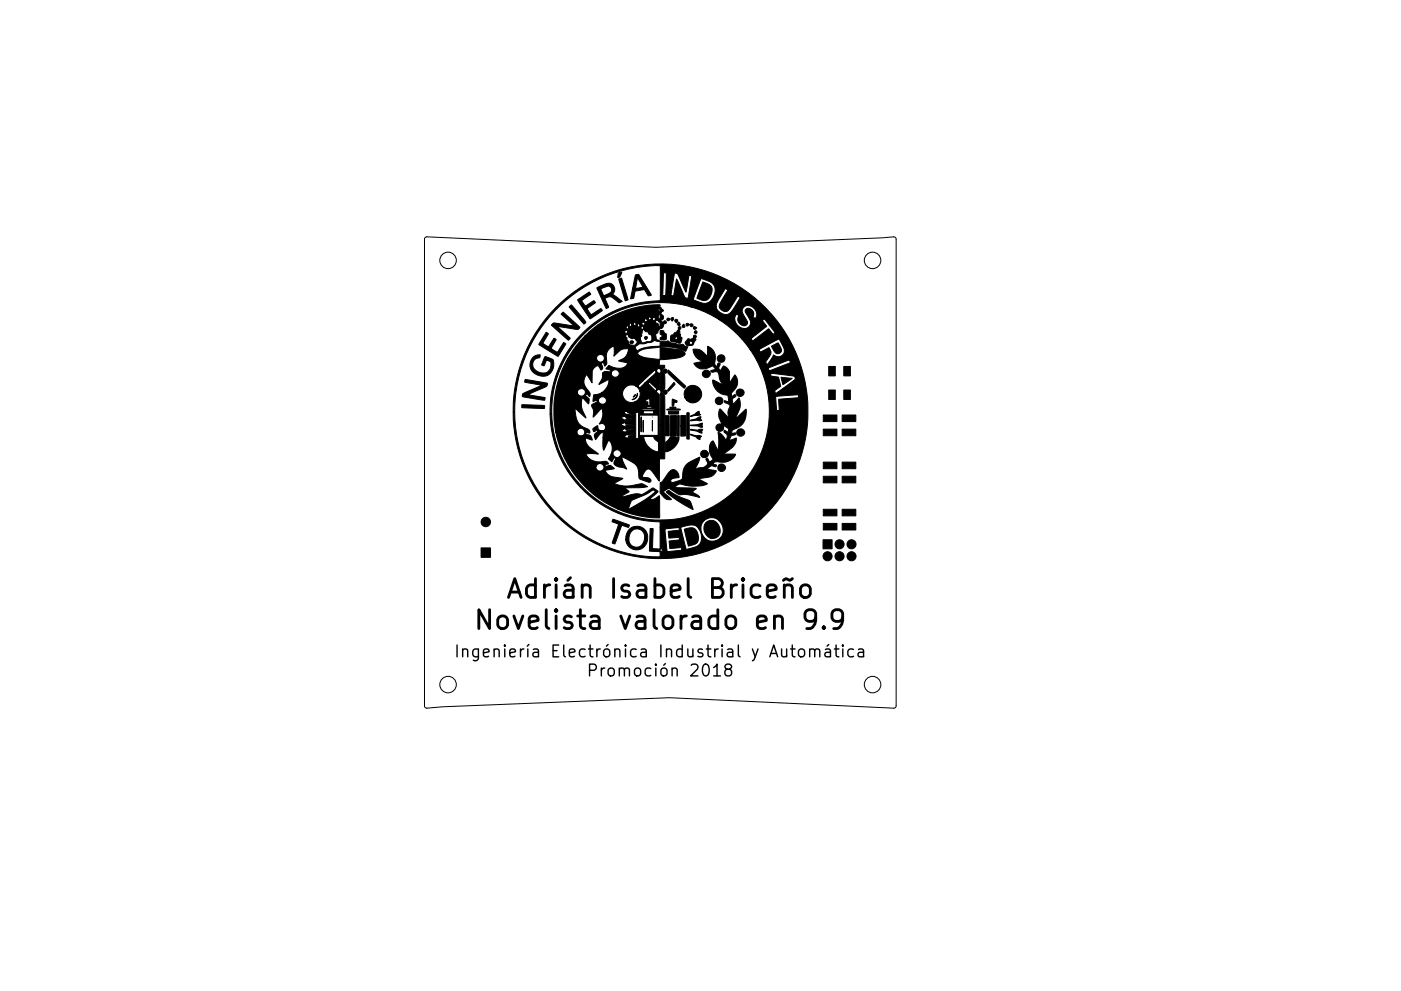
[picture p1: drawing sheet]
<svg xmlns="http://www.w3.org/2000/svg" width="297mm" height="210mm" viewBox="0 0 297 210" stroke-linecap="round" stroke-linejoin="round" font-family="sans-serif">
<defs><g id="words">
<g font-size="5.6">
<text x="111.4" y="126.9">Adrián Isabel Briceño</text>
<text x="106.6" y="133.5">Novelista valorado en 9.9</text>
</g>
<g font-size="3.5">
<text x="102.2" y="139.5">Ingeniería Electrónica Industrial y Automática</text>
<text x="126.6" y="143.5">Promoción 2018</text>
</g>
</g></defs>
<g fill="none" stroke="#000" stroke-width=".21">
<path d="M90.1 50.4l.4-.2 48.5 2.3 50.5-2.3 .4 .2 .1 .3v99l-.1 .4-.4 .1-47.6-2.2-48.1 2-3.3 .2-.4-.1-.1-.4v-99z"/>
<circle cx="95" cy="55.2" r="1.75"/>
<circle cx="185" cy="55.2" r="1.75"/>
<circle cx="95" cy="145.2" r="1.75"/>
<circle cx="185" cy="145.2" r="1.75"/>
</g>
<path d="M103.8 129.4v4l-2.3-4v4M107.8 126.8l1.3-4 1.4 4M108.2 125.6h1.9M169.9 124.5a1.09 1.09 0 0 1 1.1-.4 1.09 1.09 0 0 1 .8 .8v1.1a1.09 1.09 0 0 1-1 .8 1.09 1.09 0 0 1-1.1-.8v-1.1zM178.7 131.1l-.2 .4-.6 .3h-.8l-.3-.2-.4-.5v-1l.4-.6 .3-.1h.8l.6 .3a2.65 2.65 0 0 1-1 3.7h-.7" fill="none" stroke="#000" stroke-width=".6"/>
<path d="M96.9 136.9v2.5M98.1 137.9a.62 .62 0 0 1 1.1 .1v1.4M98.1 137.7v1.7M101.4 137.7v2a.68 .68 0 0 1-1 .4M101.4 137.8l-.7-.1-.5 .5v.7l.3 .3 .2 .2 .7-.2M181 137.8l-.8-.1-.4 .5v.7l.2 .3 .2 .2 .8-.2M182 137.8l.3-.1 .7 .1 .1 1.6M183.1 138.3l-.8 .1a.49 .49 0 0 0-.4 .5 .49 .49 0 0 0 .4 .5l.8-.2M125 142.2h1a.68 .68 0 0 0 .5-.6 .68 .68 0 0 0-.5-.7h-1v2.5M154.2 142l-.3-.1a.52 .52 0 0 1-.2-.6 .52 .52 0 0 1 .5-.4l.7 .1a.52 .52 0 0 1 .2 .6 .52 .52 0 0 1-.5 .4h-.4l-.5 .5 .1 .7 .4 .2h.4l.5-.5-.1-.7-.4-.2" fill="none" stroke="#000" stroke-width=".3"/>
<g fill="#000" stroke="#000" stroke-width=".21">
<path d="M131.2 59.2l.3-.1a.29 .29 0 0 1 .3 0 .29 .29 0 0 1 .1 .3l1.3 4.2-.6 .2zM131.1 57.9l.7-.2a.99 .99 0 0 1-.8 1.2zM134.7 58.3h.1a.57 .57 0 0 1 .6-.1 .57 .57 0 0 1 .3 .5l2.4 3.8-.1 .2a.57 .57 0 0 1-.7 0 .57 .57 0 0 1-.2-.5l-.4-.6a3.1 3.1 0 0 0-2.1 .2l-.1 .5a.9 .9 0 0 1-.3 1l-.5 .1 .4-2.2 2.2-.3-1.1-2-.4 2.3h-.7zM117.8 65.2a31.3 31.3 0 0 1 49.3 6.2 31.3 31.3 0 0 1-18.7 46 31.3 31.3 0 0 1-39.6-29.9h.3l.1 1.6a30.8 30.8 0 0 0 30.8 29v-1.1l-2.3-.1 .1-4.8 .7 .1-.1 4.2 1.5 .1 .2 .5h.3v-.6l-.4 .1v-4.2h1l.4 4.7 3.1-.3-.1-.5-2.4 .1-.1-1.5 2.2-.3-.1-.5-2.2 .2-.1-1.4 1.6-.2a.45 .45 0 0 0 .7-.4l-.1-.3-3.9 .4v-.4h4.3l1.2 4.7a4.1 4.1 0 0 0 3.1-1.6 3.4 3.4 0 0 0-.4-2.7h.4l.1 .4a2.39 2.39 0 0 0 3.4 1.9 2.39 2.39 0 0 0 .5-3.9 2.28 2.28 0 0 0-2.6-.7 2.28 2.28 0 0 0-1.4 2.3h-.4a2.26 2.26 0 0 0-2.9-.7l-1 .3h-4.3v-1.2h-.4a23.4 23.4 0 0 1-23-22.9h.4l.1 1.5a23.1 23.1 0 0 0 25.5 20.9 23.1 23.1 0 0 0 20.3-26.1h1.5l.3 3a.35 .35 0 0 0 .4 0 .35 .35 0 0 0 .1-.4l-.1-2 4.2-.3v-.6l-6.4 .3-.6-2.8-.6-2.1h1.7v.2a.5 .5 0 0 0 .2 .5 .5 .5 0 0 0 .5 0h.5a.49 .49 0 0 1 .5 .1 .49 .49 0 0 1 .1 .6l.2 1a.45 .45 0 0 1 .1 .5 .45 .45 0 0 1-.5 .2 .9 .9 0 0 0-.7 .7l.2 .5 3.9-2.9a.55 .55 0 0 0 .1-.7 .55 .55 0 0 0-.7-.2l-4.4-.5h-1.7l-.5-1.1h1.7a.43 .43 0 0 0 .2 .6 .43 .43 0 0 0 .6-.2l3.7-1.5a.36 .36 0 0 0 .1-.3 .36 .36 0 0 0-.3-.3l-4.3 1.7h-1.7l-1.2-2.5-1-1.4h1.9l.3 .5 1.8-.9a1.45 1.45 0 0 1-.2 2.3l-.5 .7 .4 .6 1.3-2.1a1.36 1.36 0 0 0 1.9 0 1.36 1.36 0 0 0 .1-1.9l-.8-1.4a.35 .35 0 0 0-.5 .1l-3.8 2.1h-1.9l-1.8-2.4h2l.4 .5 3.4-2.5 .9 1.1 .3-.2 .1-.2-2.2-2.8-.4 .4 .8 1.1-3.3 2.6h-2l-.7-.7a22.6 22.6 0 0 0-4.1-3.3h3.4v.3a1.9 1.9 0 0 0 3.1 1.1 1.46 1.46 0 0 0-.2-1.9l-.4-.6a.71 .71 0 0 1-.2-1.1 .71 .71 0 0 1 1.1 0 1.51 1.51 0 0 1 .5 1.7l.5 .3v-.1a1.83 1.83 0 0 0-.3-2.1 1.83 1.83 0 0 0-2-.4 1.31 1.31 0 0 0-.2 2l.6 1a.75 .75 0 0 1-.1 1 .75 .75 0 0 1-1-.1 1.34 1.34 0 0 1-.5-2l-.6-.2-.3 1.1h-3.4l-2.8-1.5-3.3-1.2h5.5l.1 .3a1.97 1.97 0 0 0 3 .9l1.9-2.9a.37 .37 0 0 0 0-.4 .37 .37 0 0 0-.4-.1l-1.6 2.5a1.23 1.23 0 0 1-1.9 .3 1.23 1.23 0 0 1 0-1.8l1.4-2.3-.5-.4-1.7 2.8-.3 1.1h-5.5a23.1 23.1 0 0 0-29.3 22.7h-.4v-.1a23.5 23.5 0 0 1 23.4-23.9v-.2h7a4.7 4.7 0 0 0 3.1 .6 2.74 2.74 0 0 0 1-4.1l-.7-.4-1.8-.6-1.6 4.5h-7v-.9h2.3a.4 .4 0 0 0 .5 .1 .4 .4 0 0 0 .1-.6l.6-3 1.4 3.3a.87 .87 0 0 0 1 .8l.7-4.8-.5-.1-.7 3.6-1.3-2.9a1.19 1.19 0 0 0-.9-1.1l-.2-.1-.7 4.8h-1.2l.2-4.8h-.6l-.2 4.8h-.5v-6.3h-.5a30.9 30.9 0 0 0-30.4 31.1l-.3-.1a30.8 30.8 0 0 1 9-22.2zM149 59.8l.3 .1a1.73 1.73 0 0 1 1.4 2.7 1.85 1.85 0 0 1-2.9 .7zM112.9 75.9l.6-.5 1-.1v.5a1.57 1.57 0 0 0-1.6 1.5 1.57 1.57 0 0 0 1.3 1.6 1.72 1.72 0 0 0 2.1-.1 1.72 1.72 0 0 0 .3-2.1l-.7-.3-.6 1.2a.3 .3 0 0 1-.3 0 .3 .3 0 0 1-.1-.4l.7-1.5 .7 .2a1.11 1.11 0 0 1 1.1 .9 2.5 2.5 0 0 1-1.3 2.8 2.5 2.5 0 0 1-3-.6 2.2 2.2 0 0 1-.2-3.1zM115.8 70.5l.5 .3-1.2 2.1 1.2 .7 1-1.6a.29 .29 0 0 1 .4-.2 .29 .29 0 0 1 .1 .4l-1 1.7 1.3 .8 1.4-2.1 .5 .4-1.6 2.5a.57 .57 0 0 1-.8-.3l-3.4-2.1zM119.4 66.2l3.4 3.1a.44 .44 0 0 1-.1 .5 .44 .44 0 0 1-.5 .1l-4-.6 2.7 2.4-.4 .5-3.1-2.8a.44 .44 0 0 1-.4-.4 .44 .44 0 0 1 .4-.5l4.3 .6-2.7-2.4zM120.6 65.1l.6-.4 2.5 2.9a.77 .77 0 0 1 .4 .9l-.3 .3zM122.5 63.6l2.4-1.7 .4 .5-2 1.4 .8 1.1 1.6-1a.29 .29 0 0 1 .4 0 .29 .29 0 0 1 0 .4l-1.6 1.2 .8 1.2 2.1-1.2 .3 .4-2.6 1.8zM126.5 61.1l1.1-.5a2.27 2.27 0 0 1 2.3-.2 1.54 1.54 0 0 1 0 2.1l2 1.4-.3 .2a.4 .4 0 0 1-.7-.1l-.3-.3a1.45 1.45 0 0 0-2.3-.3l.7 1.5a.32 .32 0 0 1-.1 .4 .32 .32 0 0 1-.5 0l-1.8-4h.8l.6 1.5a3.1 3.1 0 0 0 1.7-1.1 .82 .82 0 0 0-.4-.9 .82 .82 0 0 0-1 .1l-.9 .4h-.8zM124.1 71.2l.7-.7h7.6l.1 .1a.33 .33 0 0 0 .5-.1 .33 .33 0 0 0-.1-.4h-.3l-.2 .4h-7.6l1.2-1h6.7l.3 .3 .3-.2h2.6l.3 .3a.31 .31 0 0 0 .2-.4 .31 .31 0 0 0-.4-.2l-.1 .3h-2.6l-.3-.5-.3 .4h-6.7l.8-.6h6.5l.3 .5 .4-.6h.3l.2 .3 .6 .1a.31 .31 0 0 0 .5 0 .31 .31 0 0 0-.1-.5l.6 .1a.35 .35 0 0 0 .6 0 .35 .35 0 0 0-.2-.5 .35 .35 0 0 0-.4 .3h-.7l-.3 .5h-.5l.1-.1a.3 .3 0 0 0 .1-.4 .3 .3 0 0 0-.4-.1l-.1 .3-.6-.2-.4 .3h-6.5l1.4-.9h8.4a.33 .33 0 0 0 .4 .3 .33 .33 0 0 0 .1-.5 .33 .33 0 0 0-.5 .1l-8.4 .1 .9-.6h8.4l.2 .5 .6-.2 .3 .3 .5-.3-.5-.3-.3 .3h-.3a.32 .32 0 0 0-.1-.4 .32 .32 0 0 0-.4 .1h-8.4l3.5-1.5h6.9l.4 .1 .1-.5-.5 .1v.3h-6.9l.2-.1a21.3 21.3 0 0 1 6.8-1.2l.3 .1-.1 .4 .9 .8-.4 .3-.1 .2a.8 .8 0 0 0-.6 .6 .8 .8 0 0 0 .3 .8l.1-1a.51 .51 0 0 1 .7 .1 .51 .51 0 0 1-.1 .7l-.2 .2a.56 .56 0 0 0-.6 .6l-.3-.4a.35 .35 0 0 0-.5 .3 .35 .35 0 0 0 .5 .3l.4 1 .1-1.4 .6 .2 .2-.3h.3l.2 .3-.2 .2-.4 .1v.3a.98 .98 0 0 1-.9 .8l-.3 .4a.67 .67 0 0 1-.5 .7v.4a.8 .8 0 0 0 .8 1 .74 .74 0 0 1-1.1-.1l-.7 .5-2 .2a1.65 1.65 0 0 0-1.4 .7l.4 .8a11 11 0 0 1 5-1v-1l1 .1 .6-.2a2.14 2.14 0 0 0 1.7 .6 1.72 1.72 0 0 0 1.4 .1l.7 .5 .4 .1-.4 .9a11 11 0 0 0-5.5-.9l-.3 .1a7.5 7.5 0 0 0-4.3 1l-.1 .4 .2 .2a10.9 10.9 0 0 0 4.6 .9v-2.4h.6a11.3 11.3 0 0 1 4.3 .8l.3 .3a1.36 1.36 0 0 1-1.3 1l-4.1 .4v1.6l.2 .2v-.6h.9v.5a.78 .78 0 0 0-.5 .7 .78 .78 0 0 0 .5 .8 7.6 7.6 0 0 1-.1 3.2 .71 .71 0 0 0-.4 .6 .71 .71 0 0 0 .5 .6v13.2v.3h-1.1v4.7l-1.3-1.8a.99 .99 0 0 0-1.6-.5l-.5 .8-.2 .7h.9a.66 .66 0 0 1 .7 .2 .66 .66 0 0 1 .1 .8h-.3l-1.3-.4a.88 .88 0 0 1-.9-1.2 2.66 2.66 0 0 0-1.8-2.9l-1.7-.9 .1 .9 .9 1.7-.9-.3a1.96 1.96 0 0 1-1.8-1l.1-.4a.37 .37 0 0 0 .2-.4 .37 .37 0 0 0-.3-.3l-.5 .9-.7-.6 .6-1.1h.4a.87 .87 0 0 0 1.3 .7 .87 .87 0 0 0 0-1.5 .87 .87 0 0 0-1.3 .6v.2h-.4a2.27 2.27 0 0 0-.6-2.9l-1 2.1-.2-1 .1-1.7h4.4l.9 .1v-.3l1.2-.4 .2-.3-1.4 .4-.3-.2-.6 .7h-4.4v-1a1.05 1.05 0 0 0-1.1 .7l-.5 .7h-.1a1.02 1.02 0 0 1 .5-1.7h5l.9 .2 .2-.3 1.8-.4-1.5 .1a.38 .38 0 0 1-.6-.2l-.8 .6h-5l-.1-.3-.6 .4-.2-.1a.6 .6 0 0 1-.1-.6 .6 .6 0 0 1 .6-.4l.4-.2a.84 .84 0 0 0 .9 1.1 .84 .84 0 0 0 .6-1.3h3.4l.9 .4 .9-.2a1.16 1.16 0 0 0 1.2-.2l-1.9-.1-.1-.4-1 .5h-3.4l-.5-.2-.6 .1 .6-1.4h3.9l.9 .6 .4-.3 1.7 .2-1.8-.4-.2-.4-1 .3h-3.9l.1-1.3h4.5l.4 .6 1.8 .3v-.1l-1.4-.6h1.7v5.6l.5-.1 .1-.4h1.1a3.5 3.5 0 0 0 3.2 3.2v-1.2a1.04 1.04 0 0 0-.8-1.3l-.4-.7h-3.1v-4.5h.2v4.3h3.9v-4.3h-4.1v-.6h-2.3v-.2h-5.3v-.1h8.6v.6h1.1h1.1v-.6h-10.8l-.2-.5h8.4l.2 .3h1.6l.9-.1 .2-.2h-11.3v-.1l-1.8 1.9v-.2a2.41 2.41 0 0 0-.2-1.9l11.4 .1a1.28 1.28 0 0 0 1.3-.1l-.7-.2-.6 .2h-11.4a.49 .49 0 0 1-.1-.6 .49 .49 0 0 1 .5-.2l.5-.3 .1-.2h.3a.86 .86 0 0 0 1.3 .6 .86 .86 0 0 0 0-1.4 .86 .86 0 0 0-1.3 .5v.3l-.3-.2-.9 .3 .2-1.4 .8-.1 .8-.4h4.5a1.88 1.88 0 0 0 2.6 1.9h2.8v.8h.4v-1.4l-.6 .1-.4 .5h-2.2l.5-.2 .5-.7 .1-.6v-.6h3.5l.1 .2a.75 .75 0 0 1 .5 1.1v12.9l.2-7.1h.5v5v-.9v-9.2v5.1h-.5v-6.6a.53 .53 0 0 0-.1-.8 .53 .53 0 0 0-.7 .3h-3.5l-.5-.9-.5-.3h.6l.3 .4 .5-.4a1.37 1.37 0 0 1 1.2-.6l1.5 1.4 .3 .1 .2-.3-1.6-1.5-.4 .3h-.6l1.7-1.6a1.01 1.01 0 0 0 .7-1h.1l.2 .3 .4 .2-.1 2.8 .2 .5 .1-3.3a.53 .53 0 0 0 0-.8 .53 .53 0 0 0-.8 .1v.2h-.1l-.1-.3-.1 .1-3.6 3.4h-.6a1.91 1.91 0 0 0-2.7 1.4h-4.5l.2-.1a3 3 0 0 0 1.4-2.7l-2.1 1.1 .1-.3a2.91 2.91 0 0 0 .7-2.2h1.8v.2a.85 .85 0 0 0 1.3 .6 .85 .85 0 0 0 0-1.4 .85 .85 0 0 0-1.3 .6h-1.7a1.83 1.83 0 0 1 1.5-.2v-.4l-.9-.3 .6-.7 .4 .2a2.54 2.54 0 0 0 3.4-.4l.1-.2a.84 .84 0 0 0-.9-.3l-1-.2a2.53 2.53 0 0 0 2.1-2.6h-.2a3.5 3.5 0 0 0-2.8 1.6v-.5a2.01 2.01 0 0 0-.2-1.6 2.52 2.52 0 0 0-1.4 3.2 .76 .76 0 0 1-.4 .9l-.4-.7a.44 .44 0 0 0-.3 .4 .44 .44 0 0 0 .2 .4 .45 .45 0 0 1 .1 .5 .45 .45 0 0 1-.4 .2 1.03 1.03 0 0 0-.8-.8l-.7 .5-.3 .6-.1 2.5-1.1-1.7a2.32 2.32 0 0 0 .4 3.4 .93 .93 0 0 1 .2 1.3l-.5-.6-.3 .4a1.01 1.01 0 0 1 .5 1.7l-1.2-1.4-.1 .2a5.3 5.3 0 0 0 .8 4.2l-2.2-2a4.4 4.4 0 0 0 1.2 3.6l1 .5a.81 .81 0 0 1 .8 1.1l-.7-.2-.1 .2 .2 .2a1.23 1.23 0 0 1 1.2 1.3l-1.5-.5a2.98 2.98 0 0 0 1.9 2.7l.9 .7-1.6-.1-1.1 .2a3.3 3.3 0 0 0 4.1 1.5 .61 .61 0 0 1 .7 .6l-.7 .1 .1 .3h.4a1.1 1.1 0 0 1 1.4 .5l-1.9 .4a2.94 2.94 0 0 0 3 1.6l.8 .1-1.8 1.1a6.7 6.7 0 0 0 4.8 .2 1.84 1.84 0 0 1 2.2 .5l-1.5 .2h-3.2l.8 .8-1.2 .7-.3 .4a7.3 7.3 0 0 1 4.2-.5l2.4-1.4 1 .7-1.7 1.7a2.06 2.06 0 0 0 2-.7l.1 4.7h-.7a20.3 20.3 0 0 1-8.2-1.9h2.4l3.5-2.1 2.1-1.6-.6-.3a19 19 0 0 1-4.4 2.2l-.8 1.8h-2.2a22.3 22.3 0 0 1-10.3-9h5.6v.3a.86 .86 0 0 0 1.4 .6 .86 .86 0 0 0 0-1.5 .86 .86 0 0 0-1.4 .6h-5.6l-.3-.5a22.9 22.9 0 0 1-2.6-6.8h4.5l.1 .2a.84 .84 0 0 0 1.3 .4 .84 .84 0 0 0-.2-1.4 .84 .84 0 0 0-1.2 .8h-4.5l-.3-2.3-.1-3.1 .4-3h4.6l.1 .2a.86 .86 0 0 0 1.4 .3 .86 .86 0 0 0-.4-1.4 .86 .86 0 0 0-1.1 .9h-4.6l.2-1.2a22 22 0 0 1 2.4-6h6.1l.1 .2a.83 .83 0 0 0 1.3 .2 .83 .83 0 0 0-.4-1.3 .83 .83 0 0 0-1 .9h-6.1l.2-.4a22.6 22.6 0 0 1 3.4-4.4h8.6l.4 .4-.2 .2 .4 .5a.96 .96 0 0 0 .9 .9 .96 .96 0 0 0 1-.8l-.6-.7h1.2l.3 .7a.83 .83 0 0 0 1.2 0 .78 .78 0 0 0 .9-.2 .78 .78 0 0 0 .1-.9l-.1-.2-.6-.4a.47 .47 0 0 0-.6-.4l-.4-.4a.39 .39 0 0 0-.3 .6l-.2 .3a.55 .55 0 0 1-.3 .8v.1h-1.2a.94 .94 0 0 1-1.2-.3l-.1-.3-.2-.2-.4 .3h-8.6z"/>
<path d="M140 70.1l.7 .1 .2 .5 .4 .2v.5a.53 .53 0 0 1-.1 .6 .53 .53 0 0 1-.6 .1l-.6-.1v-.3a.39 .39 0 0 0 .4-.4 .39 .39 0 0 0-.4-.4zM141.5 67.5h.3l.3 .3a.33 .33 0 0 1-.5 .3 .33 .33 0 0 1-.1-.6zM142.4 67.5l.2-.2 .2 .2-.3 .6-.3-.4zM143.1 67.8a.37 .37 0 0 1 .6 .2 .37 .37 0 0 1-.3 .5l-.3-.4zM143.9 68.3l.3 .5a.3 .3 0 0 1-.5 .2 .3 .3 0 0 1 .1-.5zM143.9 69.4a.32 .32 0 0 1 .5 .1 .32 .32 0 0 1-.3 .4l.2 1.1a.47 .47 0 0 0 .3 .7v.2a.72 .72 0 0 1-.8 .9l-.5-.2a1.14 1.14 0 0 1-1.1-.4v-.3h.9a.3 .3 0 0 0 .3 .2 .3 .3 0 0 0 .2-.4 .3 .3 0 0 0-.4-.2l-.1 .4h-.9a.61 .61 0 0 1 .6-.9 .72 .72 0 0 1 .7-.6v-.1a.49 .49 0 0 0 .3-.8zM145.8 71.9l.5 .1 .8-.3-.1-.2a.3 .3 0 0 1 .3-.4 .3 .3 0 0 1 .3 .4l-.3 .2 .3 .4-.4 .4a.92 .92 0 0 1-1.2 .9 .65 .65 0 0 1-.7-.7h.8a.38 .38 0 0 0 .5 .4 .38 .38 0 0 0 .1-.7 .38 .38 0 0 0-.6 .2v.1h-.8zM146.9 74.1a3.1 3.1 0 0 1 3.1 1.5v-2.1h.1a2.68 2.68 0 0 1 1.4 3.5l.1 .3 .4 .6 .3-.9a.32 .32 0 0 1 .4 .2 .32 .32 0 0 1-.1 .4 .67 .67 0 0 0 .1 1.1l.7-1a1.41 1.41 0 0 1 1.3 1.2v2.3l1.1-1.7a2.44 2.44 0 0 1-.6 3.8l-.1 .3 .1 .6 .5-.5 .3 .1a.9 .9 0 0 1-.7 .8l.2 1.2 1.2-1.4v.2a4.4 4.4 0 0 1-.7 3.9l-.1 .4 2.3-2.1a3.8 3.8 0 0 1-2.9 4.4l-.1 .7h.2a.35 .35 0 0 1 .6 .1l-.1 .2a1.01 1.01 0 0 0-1.1 1.2l1.3-.4a3.2 3.2 0 0 1-2 2.8l-.8 .6h2.6a1.92 1.92 0 0 1-1.7 1.5l-1.5 .2a1.1 1.1 0 0 0-1.6 .4l.7 .1a.24 .24 0 0 1 .1 .3 .24 .24 0 0 1-.3 .1 1.13 1.13 0 0 0-1.7 .5l1.9 .4a2.11 2.11 0 0 1-2.3 1.5l-1.4 .2 1.9 1-.2 .1a9.7 9.7 0 0 1-5.8 0l-1 .7 3.6 .1a.81 .81 0 0 1 1 .2l-.8 .7 1.3 .8 .2 .3h-.1a10.1 10.1 0 0 0-4.2-.6l-1.9-1.1a.68 .68 0 0 0-1 .2l-.5 .4 1.8 1.5-.5 .1a1.66 1.66 0 0 1-1.5-.9l-.4-.5v-2.2l.4-.2 1-1.4a1.41 1.41 0 0 1 1.9-1l.5 .6 .2 .9-1.3 .2a.45 .45 0 0 0-.5 .5 .45 .45 0 0 0 .6 .3l.6-.1a1.3 1.3 0 0 0 1.3-1 3.8 3.8 0 0 1 2.9-3.9l.8-.3-.2 .9-.8 1.7 1.2-.4a1.02 1.02 0 0 0 1.2-.4 1.02 1.02 0 0 0-.1-1.2 .24 .24 0 0 1 0-.3 .24 .24 0 0 1 .3 0l.4 .8 .8-.7a2.92 2.92 0 0 1-.2-3.8h.2l1 1.9a10 10 0 0 0 .1-3.8l.7 .5 .8 1.1 .3-.3a.93 .93 0 0 0-.6-1.3l.1-.4 .7 .4 .1-.2a.54 .54 0 0 0-.4-.8l-.6-.4a.82 .82 0 0 1-.3 1.1 .82 .82 0 0 1-1.1-.3 .82 .82 0 0 1 .2-1.1h.9a3.2 3.2 0 0 1-.4-3.2l1.8 1.8a4 4 0 0 1 .2-2.6l-.2-.3a.88 .88 0 0 1-.9-.5l.1-.2 .8 .3-.1-1a.36 .36 0 0 0 0-.4 .36 .36 0 0 0-.4-.1 2.85 2.85 0 0 1-2.8-3.2l2 1-.1-.3a3.6 3.6 0 0 1-.8-2 .95 .95 0 0 0-1.3-.3l-.3-.3 1-.4-.6-.7-.4 .2a2.33 2.33 0 0 1-3.6-.7l1.9-.4a2.81 2.81 0 0 1-2.1-2.6zM163.6 73.5l1.3-.7a2.13 2.13 0 0 1 .7 1.9 .88 .88 0 0 1-1 .3 .88 .88 0 0 1-.6-.7zM175.7 77.7h1.4v2h-1.4zM178.9 77.7h1.4v2h-1.4zM110.6 85.9l4.6 .1a.33 .33 0 0 1 .3 .4 .33 .33 0 0 1-.4 .3l-4.5-.2z"/>
<path d="M111.4 80.5l4.6 .8a.6 .6 0 0 1-.6 .9l-3.4 1.5 3.6 .7-.1 .5-4.4-.7a.43 .43 0 0 1-.3-.4 .43 .43 0 0 1 .2-.4l3.8-1.7-3.5-.6zM134.6 83.8l.1-.1-.1 .4-.4 .1zM135.1 83.4a1.11 1.11 0 0 1-1.1 1.4 1.34 1.34 0 0 0 1.1-1.4zM135.9 88.5v3.1zM136.4 89.2v2.5zM138.3 89.2v2.3zM141.1 88.2h.8v4.3l-.8-.1zM142.6 84.7l1 .4-.1 .3-.5-.1-.1 .2a.46 .46 0 0 1-.3 .7zM141.4 86.9l1-.2 1.8 .2-.8 .1zM142 86.5l1.3-.1a1.21 1.21 0 0 1-1.3 .1zM142.9 81.1l.2 .4-1.4 1.5-.1-.3zM142.1 88.2h1.3l-.1 4.3-1.1 .1z"/>
<path d="M141.7 78.5l3.7 3.4-.3 .5-3-2.8a.8 .8 0 0 1-.4-1.1zM141.8 87.2h2.1v.6h-2.1zM142.1 92.7h1.3a2.9 2.9 0 0 1-2 2.4 3.3 3.3 0 0 0 2.4-2.4h.1a3.2 3.2 0 0 1-2.7 3.1h-.1v-.9a1.01 1.01 0 0 1 .3-1.3zM143.7 88.2h.3v4.3l-.2 .1-.2-.2v-.4zM144.3 88.2h1.1l-.1 4.3h-1v-2.1h.3v1.2v-1.3h.5v1.2v-1v-1.3v1.1h-.5v-1.1v1.2h-.3zM145.7 87.6h.4v5.6l-.5-.2zM146.3 92.1l1.3 .3h.5a.31 .31 0 0 1 .4 0 .31 .31 0 0 1 .1 .3l-.2 .2v.3a.78 .78 0 0 1-.8-.5zM145.6 82.3a1.85 1.85 0 0 1 2.6 0 1.85 1.85 0 0 1 0 2.6 1.85 1.85 0 0 1-2.6 0h1.3a1.21 1.21 0 0 0 1.3-1.6v.1a1.44 1.44 0 0 1-1.3 1.5h-1.3l-.4-.5h2a.64 .64 0 0 0 .6-.8l-.6 .8h-2l-.1-.3a1.82 1.82 0 0 1 .5-1.8zM146.4 88.3l1-.5a.65 .65 0 0 1 .9-.4v.3l.2 .3zM146.3 89.2l2.3-.8-.1 .5 .3 .3zM146.3 91.1l1.7 .1a.73 .73 0 0 1 1 0l-.2 .3v.4zM146.3 90.2l1.4-.1 1.2-.3 .1 .8z"/>
<path d="M165.6 80l2.4 .3-2 1.3zM174.6 91h2.8v1.4h-2.8zM174.6 88h2.8v1.4h-2.8zM174.6 98h2.8v1.4h-2.8zM175.7 82.7h1.4v2h-1.4zM178.6 91h2.8v1.4h-2.8zM178.6 88h2.8v1.4h-2.8zM178.6 98h2.8v1.4h-2.8zM178.9 82.7h1.4v2h-1.4zM102 116.2h2v2h-2zM130 110.2l3.1 1.1a.3 .3 0 0 1 .3 .3 .3 .3 0 0 1-.3 .3l-1.3-.5-1.3 3.6a.34 .34 0 0 1-.4 .3 .34 .34 0 0 1-.2-.5l1.2-3.6-1.3-.5zM133.5 112.2a2.37 2.37 0 0 1 3 0 2.37 2.37 0 0 1 .7 2.9 2.3 2.3 0 0 1-2.5 1.5 2.3 2.3 0 0 1-2-2.1h.6a1.65 1.65 0 0 0 1.7 1.6 1.65 1.65 0 0 0 1.6-1.7 1.69 1.69 0 0 0-1.4-2.2 1.69 1.69 0 0 0-1.9 1.9v.4h-.6l.1-1.1z"/>
<path d="M141.3 104.3a.51 .51 0 0 1 .5-.3 .51 .51 0 0 1 .4 .4l2.6 1.3a1.98 1.98 0 0 1 1.7 1.1l.4 1.3a22.2 22.2 0 0 1-5.6-3.8zM145.1 112.3l.2-.1a1.73 1.73 0 0 1 2.7 1.2 1.59 1.59 0 0 1-1.4 2.3l-.6 .2zM149.8 110.8a1.75 1.75 0 0 1 2.8 1.1 1.67 1.67 0 0 1-1 2.3 1.67 1.67 0 0 1-2.2-1.2 1.95 1.95 0 0 1 .4-2.2zM174.5 114.5h1.9v1.9h-1.9zM174.6 108h2.8v1.4h-2.8zM174.6 111h2.8v1.4h-2.8zM174.6 101h2.8v1.4h-2.8zM178.6 108h2.8v1.4h-2.8zM178.6 111h2.8v1.4h-2.8zM178.6 101h2.8v1.4h-2.8z"/>
<circle cx="133.9" cy="72.6" r=".35"/>
<circle cx="137" cy="71.7" r=".31"/>
<circle cx="141" cy="78.7" r=".45"/>
<circle cx="144.9" cy="69.1" r=".34"/>
<circle cx="145.8" cy="68.9" r=".31"/>
<circle cx="146.6" cy="69" r=".29"/>
<circle cx="147.3" cy="69.6" r=".29"/>
<circle cx="147.5" cy="70.5" r=".31"/>
<circle cx="149.8" cy="79.3" r=".81"/>
<circle cx="152.9" cy="76.1" r=".82"/>
<circle cx="141" cy="83.2" r=".47"/>
<circle cx="149.4" cy="96.3" r=".81"/>
<circle cx="152.5" cy="85.1" r=".81"/>
<circle cx="153" cy="99.2" r=".81"/>
<circle cx="156.9" cy="83.3" r=".81"/>
<circle cx="157" cy="91.8" r=".83"/>
<circle cx="103" cy="110.7" r="1"/>
<circle cx="175.5" cy="118" r=".96"/>
<circle cx="178" cy="115.5" r=".96"/>
<circle cx="178" cy="118" r=".96"/>
<circle cx="180.5" cy="118" r=".96"/>
<circle cx="180.5" cy="115.5" r=".96"/>
</g>
<use href="#words"/>
</svg>
